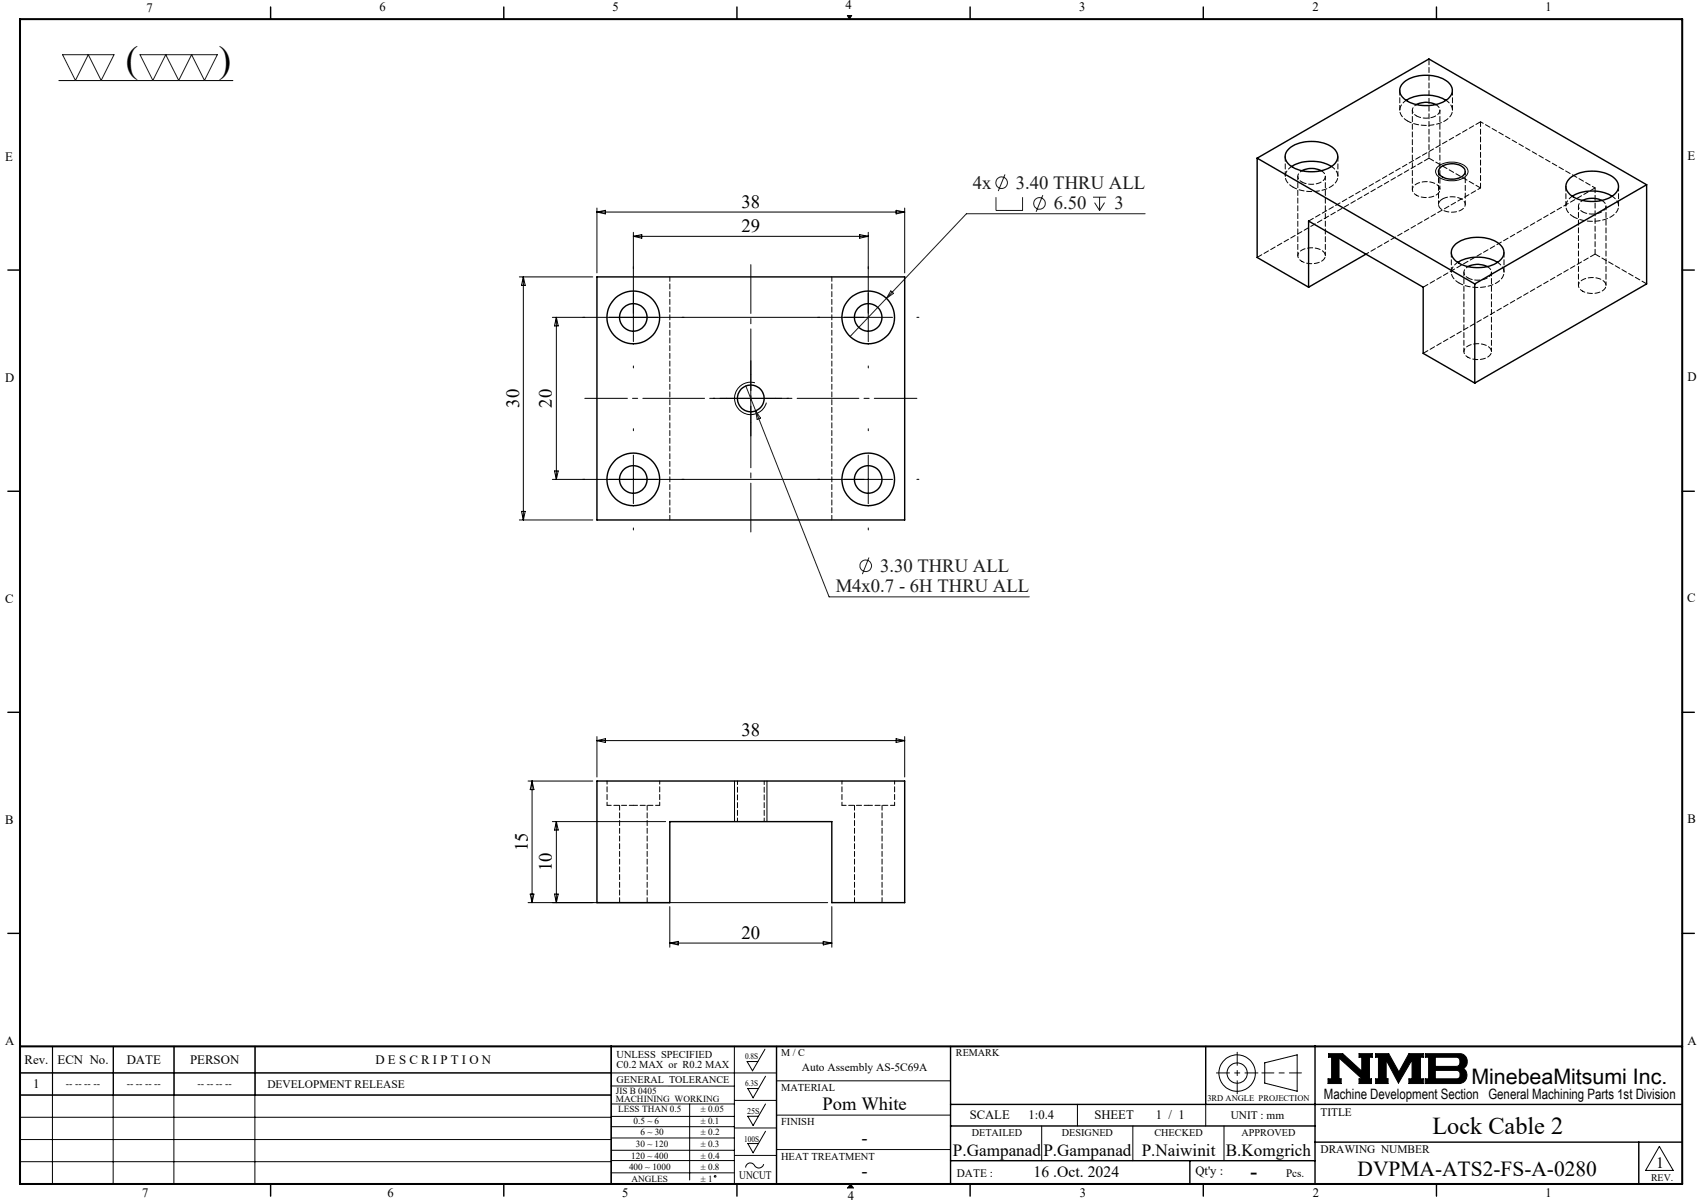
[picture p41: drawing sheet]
<svg xmlns="http://www.w3.org/2000/svg" width="420mm" height="297mm" viewBox="0 0 420 297" stroke-linecap="round" stroke-linejoin="round" font-family="sans-serif">
<defs><g id="words">
<g font-size="9.2">
<text x="31.1" y="17.7">(</text>
<text x="54" y="17.8">)</text>
</g>
<text font-size="6" x="353.7" y="280">Lock Cable 2</text>
<g font-size="5.3">
<text x="363.3" y="267.7">MinebeaMitsumi Inc.</text>
<text x="335.2" y="290.4">DVPMA-ATS2-FS-A-0280</text>
</g>
<text font-size="4.9" x="308.8" y="290.9">-</text>
<g font-size="4.6" fill="#191924">
<text x="240.2" y="46.5">4x</text>
<text x="250.8" y="46.6">3.40 THRU ALL</text>
<text x="260.2" y="51.7">6.50</text>
<text x="275.2" y="51.7">3</text>
<text x="217.3" y="141.1">3.30 THRU ALL</text>
<text x="206.3" y="146.2">M4x0.7 - 6H THRU ALL</text>
</g>
<g font-size="4.6">
<text x="183.1" y="51.2">38</text>
<text x="183.1" y="57.2">29</text>
<text x="128.2" y="100.7" transform="rotate(-90 128.2 100.7)">30</text>
<text x="136.3" y="100.7" transform="rotate(-90 136.3 100.7)">20</text>
<text x="183.1" y="181.7">38</text>
<text x="130.3" y="210.1" transform="rotate(-90 130.3 210.1)">15</text>
<text x="136.3" y="215.1" transform="rotate(-90 136.3 215.1)">10</text>
<text x="183.1" y="231.7">20</text>
<text x="203.1" y="274.1">Pom White</text>
<text x="212.7" y="282.4">-</text>
<text x="212.8" y="290.6">-</text>
</g>
<g font-size="4.2">
<text x="235.3" y="285.5">P.Gampanad</text>
<text x="257.6" y="285.5">P.Gampanad</text>
<text x="281.9" y="285.5">P.Naiwinit</text>
<text x="302.7" y="285.5">B.Komgrich</text>
</g>
<g font-size="3.9">
<text x="255.2" y="290.6">16 .Oct. 2024</text>
<text x="408.9" y="288.2">1</text>
</g>
<text font-size="3.5" x="326.9" y="271.4">Machine Development Section General Machining Parts 1st Division</text>
<g font-size="3.2">
<text x="36.1" y="2.9">7</text>
<text x="93.7" y="2.8">6</text>
<text x="151.3" y="2.8">5</text>
<text x="208.8" y="2.2">4</text>
<text x="266.5" y="2.8">3</text>
<text x="324.1" y="2.8">2</text>
<text x="381.6" y="2.8">1</text>
<text x="1.3" y="39.8">E</text>
<text x="416.6" y="39.5">E</text>
<text x="1.3" y="94.3">D</text>
<text x="416.6" y="94.1">D</text>
<text x="1.3" y="148.9">C</text>
<text x="416.6" y="148.7">C</text>
<text x="1.3" y="203.6">B</text>
<text x="416.6" y="203.3">B</text>
<text x="416.6" y="258">A</text>
<text x="1.3" y="258.1">A</text>
<text x="6.1" y="262.7">Rev.</text>
<text x="14.2" y="262.7">ECN No.</text>
<text x="31.3" y="262.7">DATE</text>
<text x="46.9" y="262.7">PERSON</text>
<text x="92.7" y="262.7">D E S C R I P T I O N</text>
<text x="8.2" y="268.7">1</text>
<text x="239.4" y="276.2">SCALE</text>
<text x="254" y="276.2">1:0.4</text>
<text x="270.2" y="276.2">SHEET</text>
<text x="285.4" y="276.2">1 / 1</text>
<text x="295.2" y="290.1">Qt'y :</text>
<text x="35.1" y="295.5">7</text>
<text x="95.7" y="295.6">6</text>
<text x="153.6" y="295.6">5</text>
<text x="209.3" y="296.3">4</text>
<text x="266.6" y="295.6">3</text>
<text x="324.2" y="295.6">2</text>
<text x="381.6" y="295.6">1</text>
</g>
<g font-size="2.8">
<text x="66" y="268.6">DEVELOPMENT RELEASE</text>
<text x="198" y="264.5">Auto Assembly AS-5C69A</text>
<text x="326" y="275.4">TITLE</text>
<text x="303.9" y="276.2">UNIT : mm</text>
<text x="326" y="284.7">DRAWING NUMBER</text>
<text x="182.5" y="291.2">UNCUT</text>
<text x="236.3" y="290.7">DATE :</text>
<text x="317.6" y="290.6">Pcs.</text>
</g>
<g font-size="2.6">
<text x="152.2" y="261.3">UNLESS SPECIFIED</text>
<text x="152.2" y="263.7">C0.2 MAX or R0.2 MAX</text>
<text x="192.9" y="269.4">MATERIAL</text>
<text x="192.9" y="277.7">FINISH</text>
<text x="192.9" y="286.3">HEAT TREATMENT</text>
</g>
<g font-size="2.5">
<text x="192.9" y="260.7">M / C</text>
<text x="236" y="260.7">REMARK</text>
<text x="16.3" y="268.5">-- -- -- --</text>
<text x="31.3" y="268.5">-- -- -- --</text>
<text x="48.8" y="268.5">-- -- -- --</text>
<text x="152.3" y="267.3">GENERAL TOLERANCE</text>
<text x="239.9" y="280.5">DETAILED</text>
<text x="262.2" y="280.5">DESIGNED</text>
<text x="285.1" y="280.5">CHECKED</text>
<text x="306.6" y="280.5">APPROVED</text>
<text x="407.7" y="291.5">REV.</text>
</g>
<g font-size="2.3">
<text x="152.1" y="270">JIS B 0405</text>
<text x="152.1" y="272.1">MACHINING WORKING</text>
<text x="152.7" y="274.6">LESS THAN 0.5</text>
<text x="173" y="274.6">± 0.05</text>
<text x="156.4" y="277.4">0.5 ~ 6</text>
<text x="158.1" y="280.3">6 ~ 30</text>
<text x="173" y="277.4">± 0.1</text>
<text x="173" y="280.3">± 0.2</text>
<text x="155.9" y="286">120 ~ 400</text>
<text x="157" y="283.2">30 ~ 120</text>
<text x="173" y="283.2">± 0.3</text>
<text x="173" y="286">± 0.4</text>
<text x="155.3" y="288.9">400 ~ 1000</text>
<text x="155.9" y="291.7">ANGLES</text>
<text x="173" y="288.9">± 0.8</text>
<text x="173" y="291.7">± 1</text>
</g>
<g font-size="2.1">
<text x="184" y="261.5">0.8S</text>
<text x="184" y="268.1">6.3S</text>
<text x="184.5" y="275">25S</text>
<text x="298.1" y="271.8">3RD ANGLE PROJECTION</text>
<text x="183.7" y="281.9">100S</text>
</g>
</g></defs>
<g fill="none" stroke="#000" stroke-width=".25">
<path d="M14.5 19.9h43M209.2 3.8h1.1l-.6 .9zM147.4 51.4v16M147.4 52.3l2.1-.4v.9zM147.4 52.3h76M156.4 57.4v26.9M156.4 58.3h58M156.4 58.3l2.1-.4v.9zM212.3 57.9l2.1 .4-2.1 .5zM214.4 57.4v26.9M221.3 51.9l2.1 .4-2.1 .5zM223.4 51.4v16"/>
<path d="M355.1 41.1a5.6 5.6 0 0 1 7.1 .4 1.95 1.95 0 0 1-1.6 2.8 5.5 5.5 0 0 1-5.9-1.2l-.2-.9zM128.2 68.4h18.2M129.2 68.4v60M129.2 68.4l.5 2h-.9zM136.4 78.3h84M137.4 78.3v40.1M137.4 78.3l.4 2.2h-.9zM179.4 98.4h12M185.4 92.4v11.9M186.4 94.5a4 4 0 0 0-4.9 2.8 4 4 0 0 0 2.8 4.9 4 4 0 0 0 4.9-2.8M136.4 118.4h84M136.9 116.3h.9l-.4 2.1z"/>
<path d="M156.4 112.4v12M214.4 112.4v12M128.2 128.4h18.2M128.8 126.3h.9l-.5 2.1zM130.4 192.8h16M131.4 192.8v30M131.4 192.8l.4 2.1h-.9zM147.4 181.9v9.9M147.4 182.8h76M147.4 182.8l2.1-.4v.9zM181.4 192.8v10M189.4 192.8v10"/>
<path d="M221.3 182.4l2.1 .4-2.1 .5zM223.4 181.9v9.9M136.4 202.8h28M137.4 202.8v20M137.4 202.8l.4 2.1h-.9zM130.4 222.8h74M130.9 220.7h.9l-.4 2.1zM136.9 220.7h.9l-.4 2.1zM165.4 223.8v10.1M165.4 232.8h40M165.4 232.8l2.1-.4v.9zM203.3 232.4l2.1 .4-2.1 .5z"/>
<path d="M205.4 223.8v10.1M13 258.3l-.1 34M27.9 258.3v34M28 258.3v12M42.9 258.3v34M43 258.3v12M62.9 258.3v34M63 258.3v12M181.3 258.3v34M188.9 259l-3.1 5.4-1.3-2.3h2.6M4.9 264.9h186.8M4.9 270.4h146"/>
<path d="M4.9 275.8h146M150.9 278.2h30.4M150.9 275.6h30.4M150.9 272.6h30.4M150.9 268.1h30.4M151 270.3h-146v-12h146l-.1 34M170.3 272.6v18.7M181.3 271.7h10.4M181.3 278.5h10.4M189 272.6l-3.1 5.3-1.3-2.3h2.7M189 279.3l-3.1 5.3-1.3-2.3h2.7M189 265.7l-3.1 5.3-1.3-2.3h2.7"/>
<path d="M191.7 266.8h43M191.7 275.3h43M257.2 278v8.6M266 272.7v5.3M279.7 278v8.6M297.7 272.7v5.3M302.2 278v8.6M312.3 262.4l8-2v9l-8-2zM328 260.1h3.5l4.7 4.3v-3.4h-.6v-.9h3.2v.9h-.7v5.3h.5v1.2h-3v-1.2h.7l-5.7-5.1v5.1h.6v1.2h-3.3v-1.2h.9v-5.3h-.8zM339.7 260.1h3.2l2.5 4.6 2.5-4.6h3.5v.9h-.7v5.3h.7v1.2h-3.5v-1.2h.8v-4.6l-3.4 5.7-3-5.7v4.6h.4v1.2h-3v-1.2h.7v-5.3h-.7zM351.9 260.1h8.4a1.97 1.97 0 0 1 1.9 1.5 1.97 1.97 0 0 1-.9 2.2 2.03 2.03 0 0 1 .8 2.2 2.03 2.03 0 0 1-1.8 1.5h-8.4v-1.2h.8v-5.3h-.8zM354.4 261h5.4l.6 .5 .1 1a.84 .84 0 0 1-.8 .8h-5.3z"/>
<path d="M354.4 264.3h5.4l.6 .4 .1 1a.79 .79 0 0 1-.8 .6h-5.3zM4.9 281.3h146M4.9 286.8h146M150.9 280.9h30.4M150.9 286.5h30.4M150.9 284h30.4M150.9 289.6h30.4M181.3 285.3h10.4M188.6 287.4a1.29 1.29 0 0 1-1.2 1 1.29 1.29 0 0 1-1.3-.9 1.14 1.14 0 0 0-1.3-.3 1.14 1.14 0 0 0-.7 1.1M191.7 283.8h43M210 292.3l.7 1M409.7 283l3.4 6h-6.8z"/>
<circle cx="305.5" cy="264.9" r="2.51"/>
<circle cx="305.5" cy="264.9" r="4.5"/>
<circle cx="176.6" cy="290.4" r=".2"/>
</g>
<path d="M311.6 264.9h9.7" fill="none" stroke="#000" stroke-width=".25" stroke-dasharray="15.2 1.3 1.3 1.3" stroke-dashoffset="12.3"/>
<path d="M305.5 259.8v10.2M300.4 264.9h10.2" fill="none" stroke="#000" stroke-width=".25" stroke-dasharray="15.2 1.3 1.3 1.3" stroke-dashoffset="12"/>
<g fill="none" stroke="#000" stroke-width=".35">
<path d="M66.8 1.7v3M124.4 1.7v3M182 1.7v3M239.5 1.7v3M297.1 1.7v3M354.7 1.7v3M310.4 39l53.7 31.1M310.4 39l42.4-24.4 53.8 31M310.4 39v24.6l12.7 7.3M318.4 36.6a9.6 9.6 0 0 1 10.9 0 2.7 2.7 0 0 1-.9 4.7 9.8 9.8 0 0 1-10-.6 2.5 2.5 0 0 1 0-4.1zM346.3 20.6a9.3 9.3 0 0 1 9.9-1.2 3.1 3.1 0 0 1 2.2 3.9 6.7 6.7 0 0 1-5.9 2.8 7.3 7.3 0 0 1-6.7-2.8l-.2-.8 .1-.8zM347.2 24.8a10.1 10.1 0 0 1 9.8 0"/>
<path d="M349.7 25.8a5.2 5.2 0 0 1 4.8 0M318.9 41.1a10.1 10.1 0 0 1 9.9 0M321.5 42.2a5.3 5.3 0 0 1 4.7 0M355.6 41.4a4.5 4.5 0 0 1 6.1 .4 1.92 1.92 0 0 1-2 2.3 3.9 3.9 0 0 1-4.5-1.4v-.5zM387.7 44a9.4 9.4 0 0 1 11.2 .3 2.54 2.54 0 0 1-.7 4.1 9.8 9.8 0 0 1-10.5-.4 2.54 2.54 0 0 1 0-4zM388.2 48.5a9.9 9.9 0 0 1 9.8 0M390.7 49.5a5.6 5.6 0 0 1 4.8 0M406.6 45.6l-42.5 24.5M406.6 45.6v24.5l-42.5 24.5M1.9 66.7h3M147.4 68.4h76v60h-76zM323.1 70.9v-16.3l28.3 16.3v16.3l12.7 7.4"/>
<path d="M337.3 62.8l-14.2 8.1M359.4 60.3a9.6 9.6 0 0 1 10.9 0 2.58 2.58 0 0 1-.4 4.4 9.8 9.8 0 0 1-10.5-.3 2.54 2.54 0 0 1 0-4.1zM359.9 64.8a10.2 10.2 0 0 1 9.9 0M362.5 65.8a5.2 5.2 0 0 1 4.7 0M364.1 70.1v24.5M415.4 66.7h3M1.9 121.3h3M415.4 121.3h3M1.9 175.9h3M415.4 175.9h3M147.4 192.8h76v30h-18v-20h-40v20h-18zM1.9 230.4h3"/>
<path d="M415.4 230.4h3M150.9 258.3v34M191.7 258.3v34M234.7 258.3v34M297.7 258.3v14.4M324.7 258.3v34M234.7 272.7h180.7M234.7 278h90M66.8 292.3v3M124.4 292.3v3M182 292.3v3M234.7 286.6h90"/>
<path d="M239.5 292.3v3M293.8 286.6v5.7M297.1 292.3v3M324.7 282h90.7M354.7 292.3v3M404.6 282v10.3"/>
<circle cx="156.4" cy="78.4" r="6.5"/>
<circle cx="156.4" cy="78.4" r="3.4"/>
<circle cx="214.4" cy="78.4" r="6.5"/>
<circle cx="214.4" cy="78.4" r="3.4"/>
<circle cx="185.4" cy="98.4" r="3.3"/>
<circle cx="156.4" cy="118.4" r="6.5"/>
<circle cx="156.4" cy="118.4" r="3.4"/>
<circle cx="214.4" cy="118.4" r="6.5"/>
<circle cx="214.4" cy="118.4" r="3.4"/>
</g>
<path d="M4.9 4.7h410.5v287.6h-410.5zM4.9 258.3h410.5" fill="none" stroke="#000" stroke-width=".5"/>
<path d="M210 292.3l-.7 1h1.4" fill="none" stroke="#00f" stroke-width=".25"/>
<g fill="#000">
<path d="M210 292.3l.7 1h-1.4z"/>
<path d="M209.2 3.8l.5 .9 .6-.9zM328 260.1v.9h.8v5.3h-.9v1.2h3.3v-1.2h-.6v-5.1l5.7 5.1h-.7v1.2h3v-1.2h-.5v-5.3h.7v-.9h-3.2v.9h.6v3.4l-4.7-4.3zM351.9 260.1v.9h.8v5.3h-.8v1.2h8.6l.7-.2 .6-.5 .4-.8v-.8l-.3-.8-.6-.6 .8-.8 .2-1.3-.5-.9-.5-.5-.6-.2zM354.4 264.3h5.4l.6 .4 .1 1-.6 .6h-5.5zM354.4 261l5.5 .1 .5 .5v1.1l-.3 .5-.3 .1h-5.4zM339.7 260.1v.9h.7v5.3h-.7v1.2h3v-1.2h-.4v-4.6l3 5.7 3.4-5.7v4.6h-.8v1.2h3.5v-1.2h-.7v-5.3h.7v-.9h-3.5l-2.5 4.6-2.5-4.6z" fill-rule="evenodd"/>
</g>
<g fill="none" stroke="#191924" stroke-width=".25">
<path d="M15.5 13.5h12.7l-3.2 6.4-3.2-6.4-3.2 6.4zM34.6 13.5h19.1l-3.2 6.4-3.2-6.4-3.2 6.4-3.2-6.4-3.2 6.4zM245.9 48.7v3.3h6.6v-3.3M248.1 43.1l-1.6 4.1M257.5 48.2l-1.7 4.1M269.9 48.7h3.2M270.3 50l1.2 2M271.5 48.7v3.3M272.7 50l-1.2 2M282.8 52.8h-44.2l-19.7 20.9M218.9 73.7l-9 9.4M220 71.8l.6 .6-1.7 1.3z"/>
<path d="M184.2 95.3l2.4 6.1M186.6 101.4l18.1 46h49.4M186.6 101.4l1.2 1.8-.9 .3zM214.6 137.7l-1.7 4"/>
<circle cx="247.3" cy="45.1" r="1.43"/>
<circle cx="256.7" cy="50.2" r="1.43"/>
<circle cx="213.8" cy="139.7" r="1.43"/>
</g>
<g fill="none" stroke="#000" stroke-width=".25" stroke-dasharray="15.2 1.3 1.3 1.3">
<path d="M144.4 78.3h-.5M156.4 66.3v-.5M168.4 78.3h.5M202.4 78.3h-.5M214.4 66.3v-.5M226.4 78.3h.5M156.4 90.3v.5M179.4 98.3h-3.3M185.4 92.3v-3.3M191.4 98.3h3.3M214.4 90.3v.5M144.4 118.3h-.5"/>
<path d="M156.4 106.3v-.5M168.4 118.3h.5M185.4 104.3v3.3M202.4 118.3h-.5M214.4 106.3v-.5M226.4 118.3h.5M156.4 130.3v.5M214.4 130.3v.5"/>
</g>
<path d="M226.4 98.3h-82" fill="none" stroke="#000" stroke-width=".25" stroke-dasharray="15.2 1.3 1.3 1.3" stroke-dashoffset="4.7"/>
<path d="M185.4 131.3v-66" fill="none" stroke="#000" stroke-width=".25" stroke-dasharray="15.2 1.3 1.3 1.3" stroke-dashoffset="3.2"/>
<path d="M165.4 128.3v-60M205.4 128.3v-60M149.9 198.8h6.5M156.4 198.8h6.5M207.9 198.8h6.5M214.4 198.8h6.5" fill="none" stroke="#000" stroke-width=".25" stroke-dasharray="1.3 .6" stroke-dashoffset=".2"/>
<path d="M365.6 30.1l28.2 16.3M337.3 62.7l28.3-16.3M149.9 192.8v6M162.9 198.8v-6M207.9 192.8v6M220.9 198.8v-6" fill="none" stroke="#000" stroke-width=".25" stroke-dasharray="1.3 .6" stroke-dashoffset=".5"/>
<g fill="none" stroke="#000" stroke-width=".25" stroke-dasharray="1.3 .6" stroke-dashoffset=".1">
<path d="M317.3 38.6v4.9M345.6 22.3v4.9M349.7 28.6a4.8 4.8 0 0 0 5.6-.7 1.45 1.45 0 0 0-.8-2.1M358.6 27.2v-4.9M321.4 44.9a4.8 4.8 0 0 0 5.6-.7 1.45 1.45 0 0 0-.8-2.1M330.3 43.5v-4.9M365.6 46.4v-16.3M386.6 46v4.9M390.7 52.3a4.8 4.8 0 0 0 5.6-.7 1.45 1.45 0 0 0-.8-2.1M393.8 46.4v16.3M399.6 50.9v-4.9M358.4 62.3v4.9"/>
<path d="M362.5 68.6a4.8 4.8 0 0 0 5.5-.7 1.45 1.45 0 0 0-.8-2.1M371.4 67.2v-4.9M153 198.8v24M211 198.8v24M159.8 222.8v-24M217.8 222.8v-24"/>
</g>
<path d="M348.7 27.2v19.6M320.4 43.5v19.6M355.2 42.3v8.2M355.5 46.8v-19.6M361.8 50.5v-8.2M389.7 50.9v19.6M327.2 63.1v-19.6M361.5 67.2v19.6M396.5 70.5v-19.6M368.3 86.8v-19.6M182.1 192.8v10M188.7 202.8v-10" fill="none" stroke="#000" stroke-width=".25" stroke-dasharray="1.3 .6" stroke-dashoffset=".4"/>
<path d="M347.2 24.8a2.75 2.75 0 0 0-1.6 2.6 2.75 2.75 0 0 0 1.9 2.5M347.5 29.9a9.5 9.5 0 0 0 10.4-1 2.62 2.62 0 0 0-.8-4.1M318.9 41.1a2.75 2.75 0 0 0-1.5 2.7 2.75 2.75 0 0 0 1.8 2.4M319.2 46.2a9.5 9.5 0 0 0 10.4-1 2.62 2.62 0 0 0-.8-4.1M388.2 48.4a2.75 2.75 0 0 0-1.6 2.7 2.75 2.75 0 0 0 1.9 2.4M388.5 53.5a9.5 9.5 0 0 0 10.4-.9 2.62 2.62 0 0 0-.8-4.2M359.9 64.8a2.75 2.75 0 0 0-1.5 2.6 2.75 2.75 0 0 0 1.9 2.5M360.3 69.9a9.5 9.5 0 0 0 10.3-1 2.62 2.62 0 0 0-.8-4.1" fill="none" stroke="#000" stroke-width=".25" stroke-dasharray="1.3 .6" stroke-dashoffset=".3"/>
<path d="M349.8 25.8a1.47 1.47 0 0 0-1.1 1.4 1.47 1.47 0 0 0 1 1.4M321.5 42.1a1.47 1.47 0 0 0-1.1 1.4 1.47 1.47 0 0 0 1 1.4M390.8 49.5a1.47 1.47 0 0 0-1.1 1.4 1.47 1.47 0 0 0 1 1.4M362.5 65.8a1.47 1.47 0 0 0-1 1.4 1.47 1.47 0 0 0 1 1.4" fill="none" stroke="#000" stroke-width=".25" stroke-dasharray="1.3 .6" stroke-dashoffset=".7"/>
<path d="M349.7 48.2a4.8 4.8 0 0 0 5.6-.7 1.72 1.72 0 0 0-1.5-2.4 4.4 4.4 0 0 0-5 1.3v.8l.9 1M321.4 64.5a4.8 4.8 0 0 0 5.6-.7 1.72 1.72 0 0 0-1.5-2.4 4.4 4.4 0 0 0-5 1.3v.9l.9 .9M390.7 71.9a4.8 4.8 0 0 0 5.6-.7 1.72 1.72 0 0 0-1.5-2.4 4.4 4.4 0 0 0-5 1.3v.8l.9 1M362.5 88.2a4.8 4.8 0 0 0 5.5-.7 1.72 1.72 0 0 0-1.5-2.4 4.4 4.4 0 0 0-5 1.3v.8l1 1" fill="none" stroke="#000" stroke-width=".25" stroke-dasharray="1.3 .6" stroke-dashoffset=".6"/>
<path d="M352.8 39.1l12.8 7.3M323.1 54.6l42.5-24.5M310.4 63.5l42.4-24.4M351.4 70.9l42.4-24.5M393.8 62.7l12.8 7.4M351.4 87.2l42.4-24.5" fill="none" stroke="#000" stroke-width=".25" stroke-dasharray="1.3 .6"/>
<path d="M356.2 49.1a1.44 1.44 0 0 0-1 1.4 1.44 1.44 0 0 0 1 1.4 4.5 4.5 0 0 0 5.5-.9 1.66 1.66 0 0 0-1.5-2.2 5.3 5.3 0 0 0-4 .3" fill="none" stroke="#000" stroke-width=".25" stroke-dasharray="1.3 .6" stroke-dashoffset="-.1"/>
<path d="M352.8 14.6v24.5" fill="none" stroke="#000" stroke-width=".25" stroke-dasharray="1.3 .6" stroke-dashoffset="-.2"/>
<use href="#words"/>
</svg>
